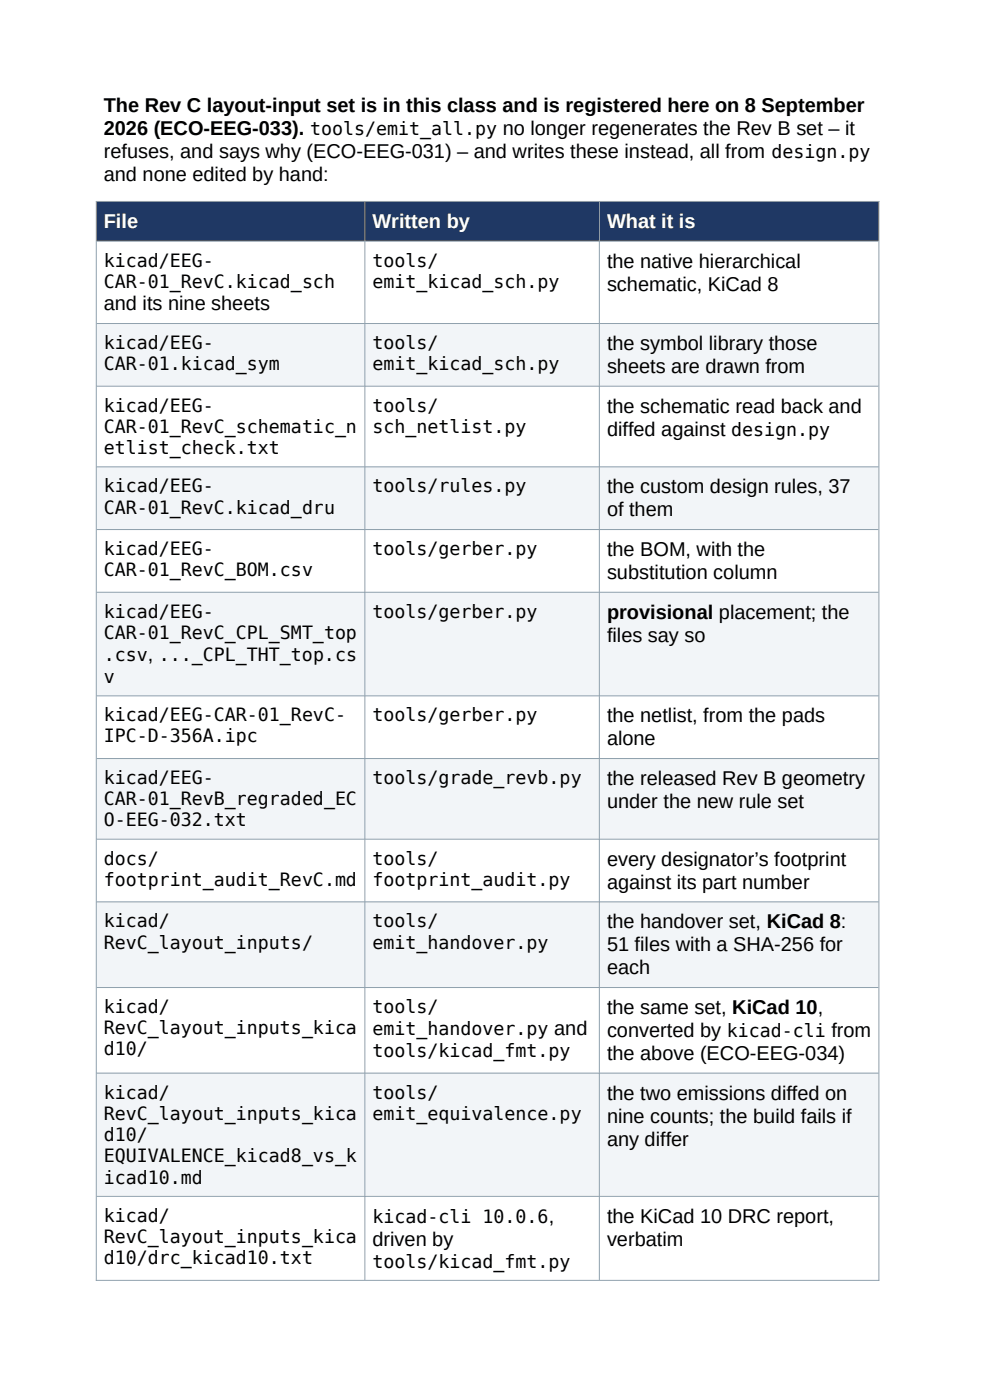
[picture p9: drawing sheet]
<svg xmlns="http://www.w3.org/2000/svg" width="210mm" height="297mm" viewBox="0 0 210 297" stroke-linecap="round" stroke-linejoin="round" font-family="sans-serif">
<defs><g id="words">
<g font-size="4.2">
<text x="22" y="23.8">The Rev C layout-input set is in this class and is registered here on 8 September</text>
<text x="22" y="28.7">2026 (ECO-EEG-033). tools/emit_all.py no longer regenerates the Rev B set – it</text>
<text x="22" y="33.6">refuses, and says why (ECO-EEG-031) – and writes these instead, all from design.py</text>
<text x="22" y="38.4">and none edited by hand:</text>
<text x="128.8" y="56.8">the native hierarchical</text>
<text x="22" y="65.8">and its nine sheets</text>
<text x="128.8" y="61.6">schematic, KiCad 8</text>
<text x="128.8" y="74.2">the symbol library those</text>
<text x="128.8" y="79.1">sheets are drawn from</text>
<text x="128.8" y="87.5">the schematic read back and</text>
<text x="128.8" y="92.4">diffed against design.py</text>
<text x="128.8" y="104.7">the custom design rules, 37</text>
<text x="128.8" y="109.5">of them</text>
<text x="128.8" y="118">the BOM, with the</text>
<text x="128.8" y="122.8">substitution column</text>
<text x="128.8" y="131.3">provisional placement; the</text>
<text x="128.8" y="136.1">files say so</text>
<text x="128.8" y="153.2">the netlist, from the pads</text>
<text x="128.8" y="158.1">alone</text>
<text x="128.8" y="166.5">the released Rev B geometry</text>
<text x="128.8" y="171.4">under the new rule set</text>
<text x="128.8" y="183.6">every designator’s footprint</text>
<text x="128.8" y="188.5">against its part number</text>
<text x="128.8" y="196.9">the handover set, KiCad 8:</text>
<text x="128.8" y="201.8">51 files with a SHA-256 for</text>
<text x="128.8" y="206.7">each</text>
<text x="128.8" y="215.1">the same set, KiCad 10,</text>
<text x="128.8" y="220">converted by kicad-cli from</text>
<text x="128.8" y="224.8">the above (ECO-EEG-034)</text>
<text x="128.8" y="233.3">the two emissions diffed on</text>
<text x="128.8" y="238.1">nine counts; the build fails if</text>
<text x="128.8" y="243">any differ</text>
<text x="128.8" y="259.4">the KiCad 10 DRC report,</text>
<text x="79" y="264.3">driven by</text>
<text x="128.8" y="264.3">verbatim</text>
</g>
<g font-size="4.2" fill="#fff">
<text x="22" y="48.3">File</text>
<text x="79" y="48.3">Written by</text>
<text x="128.8" y="48.3">What it is</text>
</g>
<g font-size="3.9">
<text x="22" y="56.6">kicad/EEG-</text>
<text x="79" y="56.6">tools/</text>
<text x="22" y="61.1">CAR-01_RevC.kicad_sch</text>
<text x="79" y="61.1">emit_kicad_sch.py</text>
<text x="22" y="74">kicad/EEG-</text>
<text x="79" y="74">tools/</text>
<text x="22" y="78.5">CAR-01.kicad_sym</text>
<text x="79" y="78.5">emit_kicad_sch.py</text>
<text x="22" y="87.3">kicad/EEG-</text>
<text x="79" y="87.3">tools/</text>
<text x="22" y="91.8">CAR-01_RevC_schematic_n</text>
<text x="79" y="91.8">sch_netlist.py</text>
<text x="22" y="96.3">etlist_check.txt</text>
<text x="22" y="104.4">kicad/EEG-</text>
<text x="79" y="104.4">tools/rules.py</text>
<text x="22" y="108.9">CAR-01_RevC.kicad_dru</text>
<text x="22" y="117.7">kicad/EEG-</text>
<text x="79" y="117.7">tools/gerber.py</text>
<text x="22" y="122.2">CAR-01_RevC_BOM.csv</text>
<text x="22" y="131">kicad/EEG-</text>
<text x="79" y="131">tools/gerber.py</text>
<text x="22" y="135.5">CAR-01_RevC_CPL_SMT_top</text>
<text x="22" y="140.3">.csv, ..._CPL_THT_top.cs</text>
<text x="22" y="144.9">v</text>
<text x="22" y="153">kicad/EEG-CAR-01_RevC-</text>
<text x="79" y="153">tools/gerber.py</text>
<text x="22" y="157.5">IPC-D-356A.ipc</text>
<text x="22" y="166.3">kicad/EEG-</text>
<text x="79" y="166.3">tools/grade_revb.py</text>
<text x="22" y="170.8">CAR-01_RevB_regraded_EC</text>
<text x="22" y="175.3">O-EEG-032.txt</text>
<text x="22" y="183.4">docs/</text>
<text x="79" y="183.4">tools/</text>
<text x="22" y="187.9">footprint_audit_RevC.md</text>
<text x="79" y="187.9">footprint_audit.py</text>
<text x="22" y="196.7">kicad/</text>
<text x="79" y="196.7">tools/</text>
<text x="22" y="201.2">RevC_layout_inputs/</text>
<text x="79" y="201.2">emit_handover.py</text>
<text x="22" y="214.9">kicad/</text>
<text x="79" y="214.9">tools/</text>
<text x="22" y="219.4">RevC_layout_inputs_kica</text>
<text x="79" y="219.6">emit_handover.py and</text>
<text x="22" y="223.9">d10/</text>
<text x="79" y="224.3">tools/kicad_fmt.py</text>
<text x="22" y="233">kicad/</text>
<text x="79" y="233">tools/</text>
<text x="22" y="237.6">RevC_layout_inputs_kica</text>
<text x="79" y="237.6">emit_equivalence.py</text>
<text x="22" y="242.1">d10/</text>
<text x="22" y="246.6">EQUIVALENCE_kicad8_vs_k</text>
<text x="22" y="251.1">icad10.md</text>
<text x="22" y="259.2">kicad/</text>
<text x="22" y="263.7">RevC_layout_inputs_kica</text>
<text x="79" y="259.4">kicad-cli 10.0.6,</text>
<text x="22" y="268.2">d10/drc_kicad10.txt</text>
<text x="79" y="268.9">tools/kicad_fmt.py</text>
</g>
</g></defs>
<g fill="#1f3864">
<path d="M20.4 42.7h57v8.4h-57z" fill-rule="evenodd"/>
<path d="M77.4 42.7h49.7v8.4h-49.7z" fill-rule="evenodd"/>
<path d="M127.1 42.7h59.3v8.4h-59.3z" fill-rule="evenodd"/>
</g>
<g fill="#f2f5f8">
<path d="M20.4 68.5h57v13.3h-57z" fill-rule="evenodd"/>
<path d="M77.4 68.5h49.7v13.3h-49.7z" fill-rule="evenodd"/>
<path d="M127.1 68.5h59.3v13.3h-59.3z" fill-rule="evenodd"/>
<path d="M20.4 99h57v13.2h-57z" fill-rule="evenodd"/>
<path d="M77.4 99h49.7v13.2h-49.7z" fill-rule="evenodd"/>
<path d="M127.1 99h59.3v13.2h-59.3z" fill-rule="evenodd"/>
<path d="M20.4 125.6h57v21.9h-57z" fill-rule="evenodd"/>
<path d="M77.4 125.6h49.7v21.9h-49.7z" fill-rule="evenodd"/>
<path d="M127.1 125.6h59.3v21.9h-59.3z" fill-rule="evenodd"/>
<path d="M20.4 160.8h57v17.1h-57z" fill-rule="evenodd"/>
<path d="M77.4 160.8h49.7v17.1h-49.7z" fill-rule="evenodd"/>
<path d="M127.1 160.8h59.3v17.1h-59.3z" fill-rule="evenodd"/>
<path d="M20.4 191.2h57v18.2h-57z" fill-rule="evenodd"/>
<path d="M77.4 191.2h49.7v18.2h-49.7z" fill-rule="evenodd"/>
<path d="M127.1 191.2h59.3v18.2h-59.3z" fill-rule="evenodd"/>
<path d="M20.4 227.6h57v26.1h-57z" fill-rule="evenodd"/>
<path d="M77.4 227.6h49.7v26.1h-49.7z" fill-rule="evenodd"/>
<path d="M127.1 227.6h59.3v26.1h-59.3z" fill-rule="evenodd"/>
</g>
<g fill="#1f3864">
<path d="M20.4 42.7h57v8.4h-57z" fill-rule="evenodd"/>
<path d="M77.4 42.7h49.7v8.4h-49.7z" fill-rule="evenodd"/>
<path d="M127.1 42.7h59.3v8.4h-59.3z" fill-rule="evenodd"/>
</g>
<g fill="#f2f5f8">
<path d="M20.4 68.5h57v13.3h-57z" fill-rule="evenodd"/>
<path d="M77.4 68.5h49.7v13.3h-49.7z" fill-rule="evenodd"/>
<path d="M127.1 68.5h59.3v13.3h-59.3z" fill-rule="evenodd"/>
<path d="M20.4 99h57v13.2h-57z" fill-rule="evenodd"/>
<path d="M77.4 99h49.7v13.2h-49.7z" fill-rule="evenodd"/>
<path d="M127.1 99h59.3v13.2h-59.3z" fill-rule="evenodd"/>
<path d="M20.4 125.6h57v21.9h-57z" fill-rule="evenodd"/>
<path d="M77.4 125.6h49.7v21.9h-49.7z" fill-rule="evenodd"/>
<path d="M127.1 125.6h59.3v21.9h-59.3z" fill-rule="evenodd"/>
<path d="M20.4 160.8h57v17.1h-57z" fill-rule="evenodd"/>
<path d="M77.4 160.8h49.7v17.1h-49.7z" fill-rule="evenodd"/>
<path d="M127.1 160.8h59.3v17.1h-59.3z" fill-rule="evenodd"/>
<path d="M20.4 191.2h57v18.2h-57z" fill-rule="evenodd"/>
<path d="M77.4 191.2h49.7v18.2h-49.7z" fill-rule="evenodd"/>
<path d="M127.1 191.2h59.3v18.2h-59.3z" fill-rule="evenodd"/>
<path d="M20.4 227.6h57v26.1h-57z" fill-rule="evenodd"/>
<path d="M77.4 227.6h49.7v26.1h-49.7z" fill-rule="evenodd"/>
<path d="M127.1 227.6h59.3v26.1h-59.3z" fill-rule="evenodd"/>
</g>
<g fill="none" stroke="#8fa0ad" stroke-width=".21">
<path d="M20.3 42.7h166.2M20.4 42.7v229M20.5 51.2h165.9M77.4 42.8v228.7M127.1 42.8v228.7M186.4 42.7v229M20.5 68.6h165.9M20.5 81.9h165.9M20.5 99h165.9M20.5 112.3h165.9M20.5 125.6h165.9M20.5 147.6h165.9"/>
<path d="M20.5 160.9h165.9M20.5 178h165.9M20.5 191.3h165.9M20.5 209.5h165.9M20.5 227.7h165.9M20.5 253.8h165.9M20.3 271.6h166.2"/>
</g>
<use href="#words"/>
</svg>
